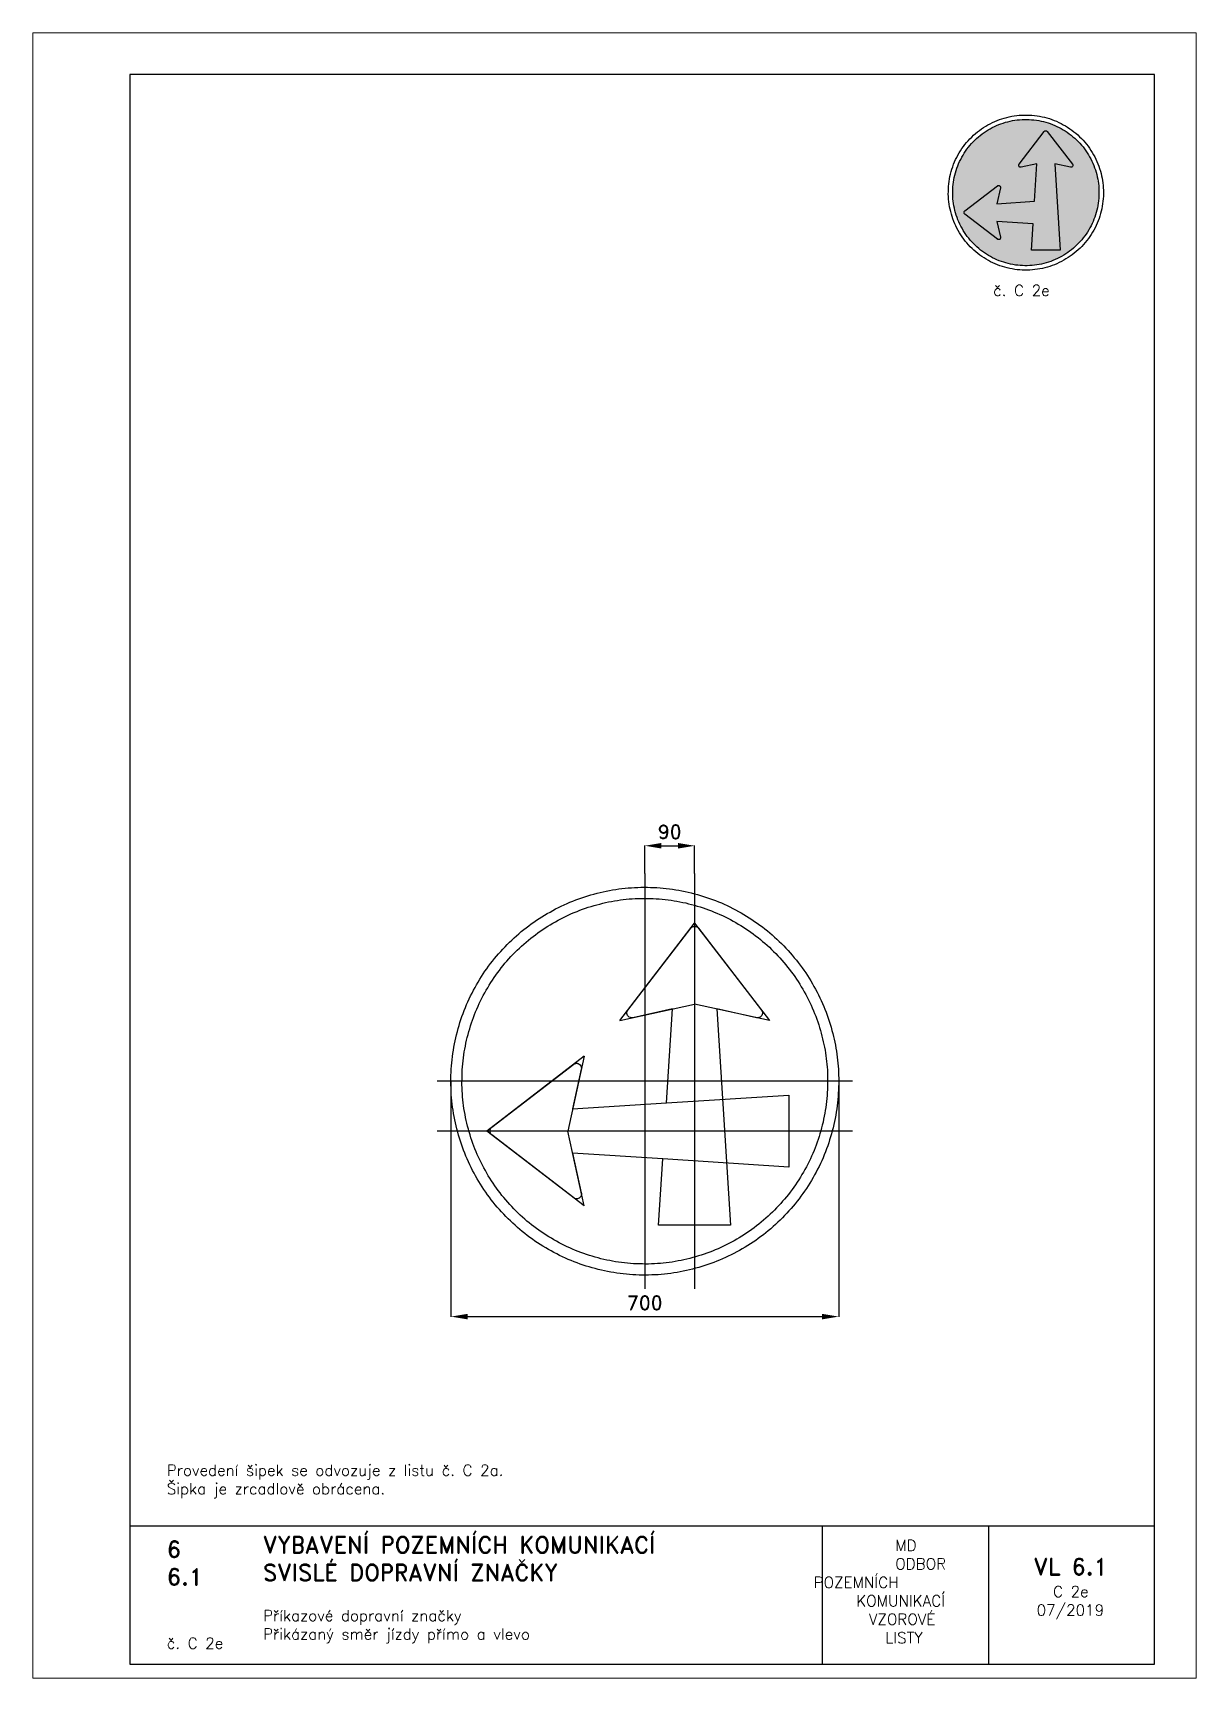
# Paper-space layout 'C 2e' of a CAD drawing. Header units: millimetres. Extents: x 0 to 210, y 0 to 297.
# The model-space entities are those that its viewports show. They can reach past a viewport. Long polylines and large blocks are cut down to what shows.
import ezdxf

# ---------------------------------------------------------------- set-up
doc = ezdxf.new("R2010")
doc.units = ezdxf.units.MM
doc.header["$LTSCALE"] = 5
doc.linetypes.add('ČERCHOVANÁX2', pattern=[2, 1, -0.5, 0, -0.5])
doc.linetypes.add('ČÁRKOVANÁX2', pattern=[1.5, 1, -0.5])
for name, color, linetype in [('Kóty', 2, 'Continuous'), ('Rozpiska', 7, 'Continuous'), ('Značka', 7, 'Continuous')]:
    doc.layers.add(name, color=color, linetype=linetype)
doc.layers.add('Rámeček', color=6, linetype='Continuous', plot=False)
doc.styles.get("Standard").update_dxf_attribs({"font": 'romand.shx', "height": 25})
doc.dimstyles.get("Standard").update_dxf_attribs({"dimtxt": 25, "dimasz": 30, "dimexe": 0.18, "dimexo": 0.0625, "dimgap": 12.5, "dimtad": 1, "dimdec": 0, "dimzin": 0, "dimdsep": 46, "dimtxsty": 'Standard', "dimcen": 0.09, "dimadec": 0, "dimazin": 0, "dimtfac": 1, "dimtdec": 0, "dimtofl": 0, "dimtmove": 0, "dimatfit": 3, "dimfxl": 1, "dimtolj": 1, "dimtzin": 0, "dimarcsym": 0})

psp = doc.layouts.new('C 2e')

# ---------------------------------------------------------------- texts
at = {"layer": 'Rozpiska', "color": 7, "attachment_point": 1}
for s, width, heights, insert, char_height in [('\\pi8.08671;{\\C6;č. C 2e}', 27.9829, [2.67], (165.28, 251.51), 2), ('Provedení šipek se odvozuje z listu č. C 2a.\\PŠipka je zrcadlově obrácena. {\\H2.11905x; }', 155.5011, [0], (24.17, 38.51), 2), ('6', 149.0422, [0], (24.17, 24.77), 3), ('{\\C6;VYBAVENÍ POZEMNÍCH KOMUNIKACÍ\\P}SVISLÉ DOPRAVNÍ ZNAČKY{\\H1.34524x; }', 149.0422, [0], (41.56, 25.56), 3), ('\\pi14.7414;{\\C6;MD\\P\\pi2.36044;}ODBOR POZEMNÍCH{\\H1.57143x; }\\P\\pi7.69378;KOMUNIKACÍ{\\H1.5x; }\\P\\pi9.97949;{\\C6;VZOROVÉ\\H1.47619x; \\H0.67742x;\\P\\pi12.93187;LISTY\\H1.26984x; }', 33.1018, [0], (140.95, 24.95), 2), ('\\pi1.03113;{\\H1.5x;\\C6;VL 6.1\\P\\pi4.5073;\\H0.66667x;C 2e\\H1.66666x; \\H0.6x;\\P\\pi1.5549;07/2019\\H1.80159x; }', 16.0623, [0], (179.66, 21.61), 2), ('6.1', 149.0422, [0], (24.17, 19.78), 3), ('{\\C6;Příkazové dopravní značky\\P}Přikázaný směr jízdy přímo a vlevo{\\H1.83333x; }', 149.0422, [0], (41.56, 12.29), 2), ('{\\C6;č. C 2e}', 18.3305, [2.67], (24.17, 7.28), 2)]:
    psp.add_mtext_dynamic_manual_height_columns(s, width=width, gutter_width=100, heights=heights, dxfattribs=dict(at, insert=insert, char_height=char_height))

msp = doc.modelspace()

# ---------------------------------------------------------------- blocks, each defined once
blk = doc.blocks.new('*D2')
at = {"layer": 'Defpoints', "color": 0, "transparency": 16777216}
for p in [(90, 425), (0, 375), (90, 375)]:
    blk.add_point(p, dxfattribs=at)
at = {"layer": 'Kóty', "color": 0, "lineweight": -2, "transparency": 16777216}
for p, q in [((0, 375.1), (0, 425.2)), ((30, 425), (60, 425)), ((90, 375.1), (90, 425.2))]:
    blk.add_line(p, q, dxfattribs=at)
at = {"layer": 'Kóty', "color": 0, "transparency": 16777216}
for points in [[(30, 430), (30, 420), (0, 425)], [(60, 430), (60, 420), (90, 425)]]:
    blk.add_solid(points, dxfattribs=at)
at = {"layer": 'Kóty', "color": 0, "transparency": 16777216, "insert": (45, 450), "char_height": 25, "attachment_point": 5}
blk.add_mtext('\\A1;90', dxfattribs=at)
blk = doc.blocks.new('*D3')
at = {"layer": 'Defpoints', "color": 0, "transparency": 16777216}
for p in [(-350, 0), (350, -1.1), (350, -425)]:
    blk.add_point(p, dxfattribs=at)
at = {"layer": 'Kóty', "color": 0, "lineweight": -2, "transparency": 16777216}
for p, q in [((-350, -0.1), (-350, -425.2)), ((350, -1.2), (350, -425.2)), ((-320, -425), (320, -425))]:
    blk.add_line(p, q, dxfattribs=at)
at = {"layer": 'Kóty', "color": 0, "transparency": 16777216}
for points in [[(-320, -420), (-320, -430), (-350, -425)], [(320, -420), (320, -430), (350, -425)]]:
    blk.add_solid(points, dxfattribs=at)
at = {"layer": 'Kóty', "color": 0, "transparency": 16777216, "insert": (0, -400), "char_height": 25, "attachment_point": 5}
blk.add_mtext('\\A1;700', dxfattribs=at)

# ---------------------------------------------------------------- dimensions: what is measured, and where the dimension line sits
at = {"layer": 'Kóty'}
for base, p1, p2, picture, middle in [((90, 425), (0, 375), (90, 375), '*D2', (45, 450)), ((350, -425), (-350, 0), (350, -1.1), '*D3', (0, -400))]:
    dim = msp.add_linear_dim(base=base, p1=p1, p2=p2, dimstyle='Standard', dxfattribs=at)
    dim.commit()
    dim.dimension.update_dxf_attribs({"geometry": picture, "text_midpoint": middle})

# ---------------------------------------------------------------- linework, layer by layer
at = {"layer": 'Kóty'}
for points in [[(-50, -425), (0, -425)], [(0, -425), (25, -425)]]:
    msp.add_lwpolyline(points, dxfattribs=at)
at = {"layer": 'Značka', "color": 6, "linetype": 'ČERCHOVANÁX2', "lineweight": 25, "ltscale": 5}
for p, q in [((0, 375), (0, -375)), ((90, 375), (90, -375)), ((375, 0), (-375, 0)), ((375, -90), (-375, -90))]:
    msp.add_line(p, q, dxfattribs=at)
at = {"layer": 'Značka', "color": 6, "linetype": 'ČÁRKOVANÁX2', "ltscale": 2.5}
for p, q in [((-45, 109.5), (90, 285)), ((90, 285), (225, 109.5)), ((-45, 109.5), (90, 139.2)), ((225, 109.5), (90, 139.2)), ((-109.5, 45), (-285, -90)), ((-109.5, 45), (-139.2, -90)), ((-109.5, -225), (-285, -90)), ((-109.5, -225), (-139.2, -90))]:
    msp.add_line(p, q, dxfattribs=at)
at = {"layer": 'Značka', "color": 5}
for points in [[(350, 0), (350, -2.3), (350, -4.6, -0.032166), (346.5, -50.2, -0.035722), (336.9, -95, -0.036663), (321.8, -138.3, -0.034754), (300.8, -179, -0.034038), (275, -216.8, -0.034452), (244.2, -250.7, -0.03456), (209.5, -280.6, -0.034427), (171, -305.4, -0.034389), (129.8, -325.2, -0.034419), (86.2, -339.2, -0.034423), (41.2, -347.7, -0.034417), (-4.6, -350, -0.034416), (-50.2, -346.5, -0.034416), (-95, -336.9, -0.034418), (-138.2, -321.7, -0.034417), (-178.9, -300.8, -0.034417), (-216.8, -275, -0.034415), (-250.7, -244.2, -0.034418), (-280.6, -209.5, -0.034417), (-305.4, -171, -0.034415), (-325.2, -129.8, -0.034415), (-339.2, -86.2, -0.034417), (-347.7, -41.2, -0.034417), (-350, 4.6, -0.034417), (-346.5, 50.2, -0.034418), (-336.9, 95, -0.034415), (-321.7, 138.2, -0.034416), (-300.8, 179, -0.034417), (-275, 216.8, -0.034416), (-244.2, 250.7, -0.034418), (-209.5, 280.6, -0.034417), (-171, 305.4, -0.034414), (-129.8, 325.2, -0.034415), (-86.2, 339.2, -0.034416), (-41.2, 347.7, -0.034416), (4.6, 350, -0.034417), (50.2, 346.5, -0.034418), (95, 336.9, -0.034416), (138.2, 321.7, -0.034417), (178.9, 300.8, -0.034415), (216.8, 275, -0.034404), (250.7, 244.2, -0.034414), (280.6, 209.5, -0.034485), (305.4, 171, -0.034415), (325.2, 129.8, -0.034074), (339.2, 86.2, -0.032793), (347.5, 43.4, -0.034265), (350, 0)], [(330, 0), (330, -2.2), (330, -4.3, -0.03217), (326.7, -47.3, -0.035725), (317.6, -89.6, -0.036668), (303.4, -130.4, -0.034756), (283.6, -168.7, -0.034039), (259.2, -204.4, -0.034453), (230.3, -236.4, -0.034559), (197.5, -264.5, -0.034425), (161.2, -287.9, -0.034388), (122.3, -306.6, -0.034417), (81.2, -319.8, -0.034424), (38.8, -327.9, -0.034417), (-4.3, -330, -0.034416), (-47.4, -326.7, -0.034417), (-89.6, -317.6, -0.034417), (-130.3, -303.3, -0.034417), (-168.7, -283.6, -0.034418), (-204.4, -259.3, -0.034417), (-236.4, -230.3, -0.034417), (-264.5, -197.5, -0.034415), (-287.9, -161.2, -0.034416), (-306.6, -122.3, -0.034417), (-319.8, -81.2, -0.034416), (-327.9, -38.8, -0.034415), (-330, 4.3, -0.034416), (-326.7, 47.4, -0.034416), (-317.6, 89.6, -0.034418), (-303.3, 130.3, -0.034415), (-283.6, 168.7, -0.034416), (-259.3, 204.4, -0.034418), (-230.3, 236.4, -0.034418), (-197.5, 264.5, -0.034415), (-161.2, 287.9, -0.034418), (-122.3, 306.6, -0.034418), (-81.2, 319.8, -0.034418), (-38.8, 327.9, -0.034416), (4.3, 330, -0.034417), (47.4, 326.7, -0.034416), (89.6, 317.6, -0.034415), (130.3, 303.3, -0.034417), (168.7, 283.6, -0.034417), (204.4, 259.3, -0.034408), (236.4, 230.3, -0.034414), (264.5, 197.5, -0.034486), (287.9, 161.2, -0.034419), (306.6, 122.3, -0.034073), (319.8, 81.2, -0.032789), (327.7, 40.9, -0.034268), (330, 0)], [(32.7, -140.4), (-130.4, -130), (-114.6, -201.8), (-114.5, -202.2), (-114.5, -202.6), (-114.4, -204.3), (-114.7, -206), (-115.5, -207.9), (-116.8, -209.6), (-118.4, -211), (-120.3, -211.9, -0.064271), (-122.4, -212.3, -0.063131), (-124.5, -212.2), (-126.1, -211.8), (-127.6, -211), (-128, -210.8), (-128.3, -210.5), (-276.1, -96.8), (-276.4, -96.6), (-276.7, -96.3), (-277.8, -95.1), (-278.6, -93.8), (-279.3, -91.9), (-279.5, -90), (-279.2, -88), (-278.6, -86.2), (-277.8, -84.8), (-276.7, -83.6), (-276.4, -83.4), (-276.1, -83.1), (-128.3, 30.6), (-128, 30.8), (-127.6, 31), (-126.1, 31.8), (-124.5, 32.2, -0.064971), (-122.4, 32.3, -0.064881), (-120.3, 31.9), (-118.4, 31), (-116.8, 29.7), (-115.5, 28), (-114.7, 26), (-114.4, 24.4), (-114.5, 22.7), (-114.5, 22.3), (-114.6, 21.9), (-130.4, -50), (39.1, -39.1), (50, 130.4), (-21.8, 114.6), (-22.2, 114.5), (-22.7, 114.5, -0.052051), (-24.4, 114.4, -0.052163), (-26, 114.7), (-28, 115.5), (-29.6, 116.8), (-31, 118.4), (-31.9, 120.3), (-32.3, 122.4), (-32.2, 124.5), (-31.8, 126.1), (-31, 127.6), (-30.8, 128), (-30.5, 128.3), (83.1, 276.1), (83.4, 276.4), (83.7, 276.7), (84.8, 277.8), (86.2, 278.6), (88, 279.3, -0.061037), (90, 279.5, -0.060643), (92, 279.3), (93.8, 278.6), (95.2, 277.8), (96.3, 276.7), (96.6, 276.4), (96.9, 276.1), (210.5, 128.3), (210.8, 128), (211, 127.6), (211.8, 126.1), (212.2, 124.5), (212.3, 122.4), (211.9, 120.3), (211, 118.4), (209.6, 116.8), (208, 115.5), (206, 114.7), (204.3, 114.4, -0.056968), (202.7, 114.5), (202.2, 114.5), (201.8, 114.6), (130, 130.4), (155, -260), (25, -260), (32.7, -140.4)]]:
    msp.add_lwpolyline(points, format="xyb", dxfattribs=at)
at = {"layer": 'Značka', "color": 6, "linetype": 'ČÁRKOVANÁX2', "ltscale": 2.5}
for points in [[(260, -25), (260, -155), (32.7, -140.4)], [(39.1, -39.1), (260, -25)]]:
    msp.add_lwpolyline(points, dxfattribs=at)

msp.set_redraw_order([(e.dxf.handle, doc.entitydb.next_handle()) for e in msp.query("TEXT MTEXT ATTDEF DIMENSION ARC_DIMENSION")])  # texts and dimensions are drawn at this point

# ---------------------------------------------------------------- hatches: boundary and pattern name
at = {"layer": 'Značka'}
h = psp.add_hatch(color=170, dxfattribs=at)
h.dxf.hatch_style = 1
edge = h.paths.add_edge_path()
edge.add_line((192.47, 268.17), (192.47, 268.09))
edge.add_line((192.47, 268.09), (192.47, 268))
edge.add_arc((179.04, 268.16), 13.43, 351.955, 359.3248, ccw=False)
edge.add_arc((180.34, 267.97), 12.11, 343.7757, 351.9584, ccw=False)
edge.add_arc((180.57, 267.63), 11.8, 336.6438, 345.0394, ccw=False)
edge.add_arc((179.98, 267.89), 12.45, 328.6751, 336.6357, ccw=False)
edge.add_arc((179.66, 267.86), 12.7, 321.7749, 329.5716, ccw=False)
edge.add_arc((179.78, 267.76), 12.55, 313.8837, 321.7742, ccw=False)
edge.add_arc((179.69, 267.61), 12.5, 306.739, 314.6579, ccw=False)
edge.add_arc((179.66, 267.65), 12.56, 298.8627, 306.75, ccw=False)
edge.add_arc((179.5, 267.58), 12.57, 291.7417, 299.6207, ccw=False)
edge.add_arc((179.51, 267.57), 12.56, 283.8719, 291.7572, ccw=False)
edge.add_arc((179.34, 267.53), 12.56, 276.7449, 284.6308, ccw=False)
edge.add_arc((179.34, 267.53), 12.56, 268.8692, 276.7538, ccw=False)
edge.add_arc((179.18, 267.53), 12.56, 261.746, 269.6303, ccw=False)
edge.add_arc((179.17, 267.53), 12.56, 253.8712, 261.7561, ccw=False)
edge.add_arc((179.01, 267.58), 12.56, 246.7435, 254.6281, ccw=False)
edge.add_arc((179.01, 267.58), 12.56, 238.8718, 246.7572, ccw=False)
edge.add_arc((178.87, 267.66), 12.56, 231.7444, 239.6289, ccw=False)
edge.add_arc((178.87, 267.67), 12.56, 223.869, 231.7536, ccw=False)
edge.add_arc((178.75, 267.79), 12.56, 216.7482, 224.6317, ccw=False)
edge.add_arc((178.75, 267.78), 12.56, 208.8626, 216.7477, ccw=False)
edge.add_arc((178.67, 267.93), 12.56, 201.7509, 209.6368, ccw=False)
edge.add_arc((178.67, 267.94), 12.56, 193.874, 201.7571, ccw=False)
edge.add_arc((178.63, 268.09), 12.56, 186.7362, 194.6204, ccw=False)
edge.add_arc((178.63, 268.1), 12.56, 178.8723, 186.7566, ccw=False)
edge.add_arc((178.63, 268.27), 12.56, 171.7539, 179.6386, ccw=False)
edge.add_arc((178.63, 268.26), 12.56, 163.8641, 171.7473, ccw=False)
edge.add_arc((178.68, 268.42), 12.56, 156.7456, 164.6278, ccw=False)
edge.add_arc((178.67, 268.43), 12.56, 148.8668, 156.7508, ccw=False)
edge.add_arc((178.75, 268.58), 12.55, 141.7528, 149.6405, ccw=False)
edge.add_arc((178.76, 268.57), 12.56, 133.8641, 141.7509, ccw=False)
edge.add_arc((178.88, 268.69), 12.56, 126.7448, 134.6294, ccw=False)
edge.add_arc((178.88, 268.69), 12.56, 118.8753, 126.7585, ccw=False)
edge.add_arc((179.03, 268.77), 12.56, 111.745, 119.6284, ccw=False)
edge.add_arc((179.03, 268.77), 12.56, 103.8676, 111.7526, ccw=False)
edge.add_arc((179.19, 268.81), 12.56, 96.7456, 104.6303, ccw=False)
edge.add_arc((179.19, 268.81), 12.56, 88.8698, 96.7542, ccw=False)
edge.add_arc((179.36, 268.81), 12.56, 81.7457, 89.6304, ccw=False)
edge.add_arc((179.36, 268.81), 12.56, 73.8706, 81.7556, ccw=False)
edge.add_arc((179.52, 268.77), 12.56, 66.7437, 74.6286, ccw=False)
edge.add_arc((179.52, 268.76), 12.56, 58.8715, 66.7569, ccw=False)
edge.add_arc((179.67, 268.68), 12.56, 51.7457, 59.6293, ccw=False)
edge.add_arc((179.66, 268.67), 12.57, 43.871, 51.7502, ccw=False)
edge.add_arc((179.78, 268.56), 12.56, 36.7455, 44.6292, ccw=False)
edge.add_arc((179.81, 268.57), 12.53, 28.8566, 36.758, ccw=False)
edge.add_arc((179.87, 268.42), 12.56, 21.7346, 29.6179, ccw=False)
edge.add_arc((179.74, 268.37), 12.69, 13.9334, 21.7393, ccw=False)
edge.add_arc((179.93, 268.24), 12.54, 7.1925, 14.7018, ccw=False)
edge.add_arc((180.49, 268.31), 11.97, -0.6359, 7.212, ccw=False)
h = psp.add_hatch(color=255, dxfattribs=at)
h.dxf.hatch_style = 1
edge = h.paths.add_edge_path()
edge.add_line((180.57, 262.56), (174.05, 262.97))
edge.add_line((174.05, 262.97), (174.68, 260.1))
edge.add_line((174.68, 260.1), (174.69, 260.08))
edge.add_line((174.69, 260.08), (174.69, 260.07))
edge.add_line((174.69, 260.07), (174.69, 260))
edge.add_line((174.69, 260), (174.68, 259.93))
edge.add_line((174.68, 259.93), (174.65, 259.85))
edge.add_line((174.65, 259.85), (174.6, 259.79))
edge.add_line((174.6, 259.79), (174.53, 259.73))
edge.add_line((174.53, 259.73), (174.45, 259.7))
edge.add_arc((174.35, 260.01), 0.329, 274.3557, 289.0653, ccw=False)
edge.add_arc((174.35, 260.01), 0.334, 259.9129, 274.3623, ccw=False)
edge.add_line((174.29, 259.68), (174.22, 259.7))
edge.add_line((174.22, 259.7), (174.16, 259.73))
edge.add_line((174.16, 259.73), (174.15, 259.74))
edge.add_line((174.15, 259.74), (174.13, 259.75))
edge.add_line((174.13, 259.75), (168.22, 264.3))
edge.add_line((168.22, 264.3), (168.21, 264.31))
edge.add_line((168.21, 264.31), (168.2, 264.32))
edge.add_line((168.2, 264.32), (168.16, 264.37))
edge.add_line((168.16, 264.37), (168.12, 264.42))
edge.add_line((168.12, 264.42), (168.1, 264.49))
edge.add_line((168.1, 264.49), (168.09, 264.57))
edge.add_line((168.09, 264.57), (168.1, 264.65))
edge.add_line((168.1, 264.65), (168.12, 264.73))
edge.add_line((168.12, 264.73), (168.16, 264.78))
edge.add_line((168.16, 264.78), (168.2, 264.83))
edge.add_line((168.2, 264.83), (168.21, 264.84))
edge.add_line((168.21, 264.84), (168.22, 264.85))
edge.add_line((168.22, 264.85), (174.13, 269.39))
edge.add_line((174.13, 269.39), (174.15, 269.4))
edge.add_line((174.15, 269.4), (174.16, 269.41))
edge.add_line((174.16, 269.41), (174.22, 269.44))
edge.add_line((174.22, 269.44), (174.29, 269.46))
edge.add_arc((174.35, 269.14), 0.325, 85.5638, 100.4331, ccw=False)
edge.add_arc((174.35, 269.14), 0.326, 70.7318, 85.5806, ccw=False)
edge.add_line((174.45, 269.45), (174.53, 269.41))
edge.add_line((174.53, 269.41), (174.6, 269.36))
edge.add_line((174.6, 269.36), (174.65, 269.29))
edge.add_line((174.65, 269.29), (174.68, 269.21))
edge.add_line((174.68, 269.21), (174.69, 269.15))
edge.add_line((174.69, 269.15), (174.69, 269.08))
edge.add_line((174.69, 269.08), (174.69, 269.06))
edge.add_line((174.69, 269.06), (174.68, 269.05))
edge.add_line((174.68, 269.05), (174.05, 266.17))
edge.add_line((174.05, 266.17), (180.83, 266.61))
edge.add_line((180.83, 266.61), (181.27, 273.39))
edge.add_line((181.27, 273.39), (178.39, 272.76))
edge.add_line((178.39, 272.76), (178.38, 272.75))
edge.add_line((178.38, 272.75), (178.36, 272.75))
edge.add_arc((178.32, 273.07), 0.326, 265.5999, 277.5184, ccw=False)
edge.add_arc((178.32, 273.07), 0.324, 253.6837, 265.6277, ccw=False)
edge.add_line((178.23, 272.76), (178.15, 272.79))
edge.add_line((178.15, 272.79), (178.08, 272.84))
edge.add_line((178.08, 272.84), (178.03, 272.91))
edge.add_line((178.03, 272.91), (177.99, 272.98))
edge.add_line((177.99, 272.98), (177.97, 273.07))
edge.add_line((177.97, 273.07), (177.98, 273.15))
edge.add_line((177.98, 273.15), (178, 273.22))
edge.add_line((178, 273.22), (178.03, 273.28))
edge.add_line((178.03, 273.28), (178.04, 273.29))
edge.add_line((178.04, 273.29), (178.05, 273.3))
edge.add_line((178.05, 273.3), (182.59, 279.22))
edge.add_line((182.59, 279.22), (182.6, 279.23))
edge.add_line((182.6, 279.23), (182.61, 279.24))
edge.add_line((182.61, 279.24), (182.66, 279.28))
edge.add_line((182.66, 279.28), (182.71, 279.32))
edge.add_line((182.71, 279.32), (182.79, 279.34))
edge.add_arc((182.86, 279.03), 0.324, 89.1877, 103.1589, ccw=False)
edge.add_arc((182.87, 279.02), 0.326, 76.7993, 90.6807, ccw=False)
edge.add_line((182.95, 279.34), (183.02, 279.32))
edge.add_line((183.02, 279.32), (183.07, 279.28))
edge.add_line((183.07, 279.28), (183.12, 279.24))
edge.add_line((183.12, 279.24), (183.13, 279.23))
edge.add_line((183.13, 279.23), (183.14, 279.22))
edge.add_line((183.14, 279.22), (187.69, 273.3))
edge.add_line((187.69, 273.3), (187.7, 273.29))
edge.add_line((187.7, 273.29), (187.71, 273.28))
edge.add_line((187.71, 273.28), (187.74, 273.22))
edge.add_line((187.74, 273.22), (187.76, 273.15))
edge.add_line((187.76, 273.15), (187.76, 273.07))
edge.add_line((187.76, 273.07), (187.74, 272.98))
edge.add_line((187.74, 272.98), (187.71, 272.91))
edge.add_line((187.71, 272.91), (187.65, 272.84))
edge.add_line((187.65, 272.84), (187.59, 272.79))
edge.add_line((187.59, 272.79), (187.51, 272.76))
edge.add_line((187.51, 272.76), (187.44, 272.75))
edge.add_arc((187.42, 273.04), 0.296, 261.6039, 274.646, ccw=False)
edge.add_line((187.37, 272.75), (187.36, 272.75))
edge.add_line((187.36, 272.75), (187.34, 272.76))
edge.add_line((187.34, 272.76), (184.47, 273.39))
edge.add_line((184.47, 273.39), (185.47, 257.77))
edge.add_line((185.47, 257.77), (180.27, 257.77))
edge.add_line((180.27, 257.77), (180.57, 262.56))

# ---------------------------------------------------------------- linework, layer by layer
at = {"layer": 'Rozpiska', "color": 7}
for p, q in [((17.5, 27.5), (202.5, 27.5)), ((142.5, 27.5), (142.5, 2.5)), ((172.5, 27.5), (172.5, 2.5))]:
    psp.add_line(p, q, dxfattribs=at)
psp.add_lwpolyline([(17.5, 2.5), (202.5, 2.5), (202.5, 289.5), (17.5, 289.5)], close=True, dxfattribs=at)
at = {"layer": 'Značka', "color": 7}
psp.add_lwpolyline([(193.27, 268.17), (193.27, 268.08), (193.27, 267.99, -0.032166), (193.13, 266.16, -0.035716), (192.74, 264.37, -0.036678), (192.14, 262.64, -0.034749), (191.3, 261.01, -0.034033), (190.27, 259.5, -0.034458), (189.04, 258.14, -0.034562), (187.65, 256.95, -0.03442), (186.11, 255.96, -0.034386), (184.46, 255.16, -0.03442), (182.71, 254.6, -0.034425), (180.91, 254.26, -0.034417), (179.08, 254.17, -0.034416), (177.26, 254.31, -0.034414), (175.47, 254.7, -0.034419), (173.74, 255.3, -0.034421), (172.11, 256.14, -0.034414), (170.6, 257.17, -0.034421), (169.24, 258.4, -0.034427), (168.04, 259.79, -0.03443), (167.05, 261.33, -0.034418), (166.26, 262.98, -0.034406), (165.7, 264.73, -0.034411), (165.36, 266.53, -0.034413), (165.27, 268.36, -0.034408), (165.41, 270.18, -0.034407), (165.79, 271.97, -0.034408), (166.4, 273.7, -0.034412), (167.24, 275.33, -0.034421), (168.27, 276.84, -0.034416), (169.5, 278.2, -0.034425), (170.89, 279.39, -0.03441), (172.43, 280.39, -0.034413), (174.08, 281.18, -0.034417), (175.82, 281.74, -0.034413), (177.62, 282.08, -0.034416), (179.45, 282.17, -0.034416), (181.28, 282.03, -0.034416), (183.07, 281.65, -0.034415), (184.8, 281.04, -0.034421), (186.42, 280.2, -0.034415), (187.94, 279.17, -0.034406), (189.3, 277.94, -0.034411), (190.49, 276.55, -0.034478), (191.48, 275.01, -0.034418), (192.27, 273.36, -0.034082), (192.84, 271.62, -0.032796), (193.17, 269.91, -0.034254), (193.27, 268.17)], format="xyb", dxfattribs=at)
at = {"layer": 'Značka', "color": 170}
psp.add_lwpolyline([(192.47, 268.17), (192.47, 268.09), (192.47, 268, -0.032168), (192.33, 266.28, -0.035719), (191.97, 264.59, -0.036649), (191.4, 262.96, -0.034748), (190.61, 261.42, -0.034032), (189.64, 260, -0.034443), (188.48, 258.72, -0.034566), (187.17, 257.59, -0.034429), (185.72, 256.66, -0.034392), (184.16, 255.91, -0.03442), (182.52, 255.38, -0.034423), (180.82, 255.06, -0.034417), (179.09, 254.97, -0.034415), (177.37, 255.1, -0.034418), (175.68, 255.47, -0.034417), (174.05, 256.04, -0.03442), (172.52, 256.83, -0.034416), (171.09, 257.8, -0.034417), (169.81, 258.96, -0.034412), (168.69, 260.27, -0.034419), (167.75, 261.72, -0.034423), (167, 263.28, -0.03441), (166.47, 264.92, -0.034415), (166.15, 266.62, -0.034415), (166.07, 268.34, -0.034417), (166.2, 270.07, -0.03441), (166.56, 271.76, -0.034406), (167.13, 273.39, -0.034414), (167.92, 274.92, -0.03443), (168.9, 276.35, -0.034426), (170.06, 277.63, -0.034417), (171.37, 278.75, -0.034411), (172.82, 279.69, -0.034412), (174.37, 280.44, -0.034418), (176.02, 280.97, -0.034417), (177.71, 281.29, -0.034416), (179.44, 281.37, -0.034417), (181.16, 281.24, -0.034418), (182.85, 280.88, -0.034418), (184.48, 280.31, -0.03442), (186.02, 279.52, -0.034412), (187.44, 278.54, -0.034393), (188.72, 277.38, -0.034412), (189.85, 276.07, -0.03449), (190.78, 274.62, -0.034411), (191.53, 273.07, -0.034073), (192.06, 271.42, -0.032777), (192.37, 269.81, -0.034256), (192.47, 268.17)], format="xyb", dxfattribs=at)
at = {"layer": 'Značka', "color": 255}
psp.add_lwpolyline([(180.57, 262.56), (174.05, 262.97), (174.68, 260.1), (174.69, 260.08), (174.69, 260.07), (174.69, 260), (174.68, 259.93), (174.65, 259.85), (174.6, 259.79), (174.53, 259.73), (174.45, 259.7, -0.064271), (174.37, 259.68, -0.063131), (174.29, 259.68), (174.22, 259.7), (174.16, 259.73), (174.15, 259.74), (174.13, 259.75), (168.22, 264.3), (168.21, 264.31), (168.2, 264.32), (168.16, 264.37), (168.12, 264.42), (168.1, 264.49), (168.09, 264.57), (168.1, 264.65), (168.12, 264.73), (168.16, 264.78), (168.2, 264.83), (168.21, 264.84), (168.22, 264.85), (174.13, 269.39), (174.15, 269.4), (174.16, 269.41), (174.22, 269.44), (174.29, 269.46, -0.064971), (174.37, 269.47, -0.064881), (174.45, 269.45), (174.53, 269.41), (174.6, 269.36), (174.65, 269.29), (174.68, 269.21), (174.69, 269.15), (174.69, 269.08), (174.69, 269.06), (174.68, 269.05), (174.05, 266.17), (180.83, 266.61), (181.27, 273.39), (178.39, 272.76), (178.38, 272.75), (178.36, 272.75, -0.052051), (178.29, 272.75, -0.052163), (178.23, 272.76), (178.15, 272.79), (178.08, 272.84), (178.03, 272.91), (177.99, 272.98), (177.97, 273.07), (177.98, 273.15), (178, 273.22), (178.03, 273.28), (178.04, 273.29), (178.05, 273.3), (182.59, 279.22), (182.6, 279.23), (182.61, 279.24), (182.66, 279.28), (182.71, 279.32), (182.79, 279.34, -0.061037), (182.87, 279.35, -0.060643), (182.95, 279.34), (183.02, 279.32), (183.07, 279.28), (183.12, 279.24), (183.13, 279.23), (183.14, 279.22), (187.69, 273.3), (187.7, 273.29), (187.71, 273.28), (187.74, 273.22), (187.76, 273.15), (187.76, 273.07), (187.74, 272.98), (187.71, 272.91), (187.65, 272.84), (187.59, 272.79), (187.51, 272.76), (187.44, 272.75, -0.056968), (187.37, 272.75), (187.36, 272.75), (187.34, 272.76), (184.47, 273.39), (185.47, 257.77), (180.27, 257.77), (180.57, 262.56)], format="xyb", dxfattribs=at)

psp.set_redraw_order([(e.dxf.handle, doc.entitydb.next_handle()) for e in psp.query("TEXT MTEXT ATTDEF DIMENSION ARC_DIMENSION")])  # texts and dimensions are drawn at this point

# ---------------------------------------------------------------- viewports
at = {"layer": 'Rámeček'}
psp.add_viewport(center=(105, 148.5), size=(210, 297), view_center_point=(-54.71, 407.43), view_height=2970, dxfattribs=at)

doc.saveas('drawing.dxf')
